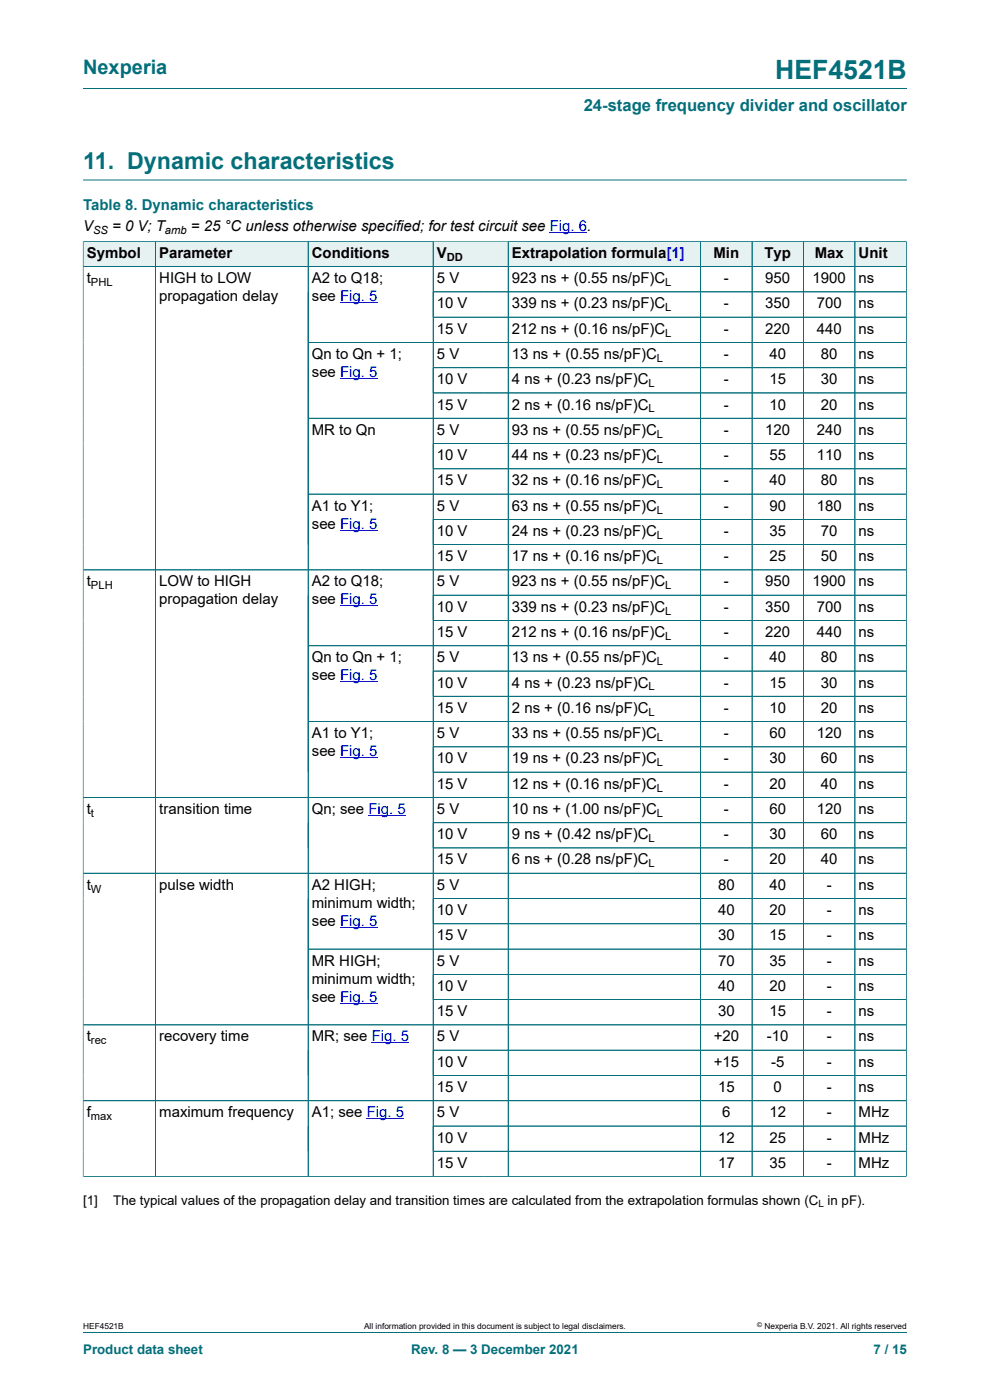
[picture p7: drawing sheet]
<svg xmlns="http://www.w3.org/2000/svg" width="210mm" height="297mm" viewBox="0 0 210 297" stroke-linecap="round" stroke-linejoin="round" font-family="sans-serif">
<defs><g id="words">
<text font-size="5.6" fill="#036f7b" x="164.5" y="16.8">HEF4521B</text>
<text font-size="4.9" fill="#036f7b" x="17.6" y="35.9">11. Dynamic characteristics</text>
<text font-size="4.2" fill="#036f7b" x="17.6" y="15.6">Nexperia</text>
<text font-size="3.5" fill="#036f7b" x="123.8" y="23.7">24-stage frequency divider and oscillator</text>
<text font-size="3.2" fill="#036f7b" x="17.6" y="44.5">Table 8. Dynamic characteristics</text>
<g font-size="3.2">
<text x="17.6" y="49.1">V</text>
<text x="23.8" y="49.1">= 0 V; T</text>
<text x="40.5" y="49.1">= 25 °C unless otherwise specified; for test circuit see Fig. 6.</text>
<text x="18.4" y="54.7">Symbol</text>
<text x="33.8" y="54.7">Parameter</text>
<text x="66.2" y="54.7">Conditions</text>
<text x="92.7" y="54.7">V</text>
<text x="108.6" y="54.7">Extrapolation formula[1]</text>
<text x="151.3" y="54.7">Min</text>
<text x="162.2" y="54.7">Typ</text>
<text x="172.8" y="54.7">Max</text>
<text x="182.1" y="54.7">Unit</text>
<text x="18.4" y="60.1">t</text>
<text x="33.8" y="60.1">HIGH to LOW</text>
<text x="33.8" y="63.9">propagation delay</text>
<text x="66.2" y="60.1">A2 to Q18;</text>
<text x="66.2" y="63.9">see Fig. 5</text>
<text x="92.7" y="60.1">5 V</text>
<text x="92.7" y="65.4">10 V</text>
<text x="108.6" y="60.1">923 ns + (0.55 ns/pF)C</text>
<text x="108.6" y="65.4">339 ns + (0.23 ns/pF)C</text>
<text x="153.5" y="60.1">-</text>
<text x="153.5" y="65.4">-</text>
<text x="162.3" y="60.1">950</text>
<text x="162.3" y="65.4">350</text>
<text x="172.4" y="60.1">1900</text>
<text x="173.2" y="65.4">700</text>
<text x="182.1" y="60.1">ns</text>
<text x="182.1" y="65.4">ns</text>
<text x="92.7" y="70.8">15 V</text>
<text x="108.6" y="70.8">212 ns + (0.16 ns/pF)C</text>
<text x="153.5" y="70.8">-</text>
<text x="162.3" y="70.8">220</text>
<text x="173.2" y="70.8">440</text>
<text x="182.1" y="70.8">ns</text>
<text x="66.2" y="76.1">Qn to Qn + 1;</text>
<text x="92.7" y="76.1">5 V</text>
<text x="108.6" y="76.1">13 ns + (0.55 ns/pF)C</text>
<text x="153.5" y="76.1">-</text>
<text x="163.2" y="76.1">40</text>
<text x="174.1" y="76.1">80</text>
<text x="182.1" y="76.1">ns</text>
<text x="66.2" y="80">see Fig. 5</text>
<text x="92.7" y="81.5">10 V</text>
<text x="108.6" y="81.5">4 ns + (0.23 ns/pF)C</text>
<text x="153.5" y="81.5">-</text>
<text x="163.2" y="81.5">15</text>
<text x="174.1" y="81.5">30</text>
<text x="182.1" y="81.5">ns</text>
<text x="92.7" y="86.9">15 V</text>
<text x="108.6" y="86.9">2 ns + (0.16 ns/pF)C</text>
<text x="153.5" y="86.9">-</text>
<text x="163.2" y="86.9">10</text>
<text x="174.1" y="86.9">20</text>
<text x="182.1" y="86.9">ns</text>
<text x="66.2" y="92.2">MR to Qn</text>
<text x="92.7" y="92.2">5 V</text>
<text x="108.6" y="92.2">93 ns + (0.55 ns/pF)C</text>
<text x="153.5" y="92.2">-</text>
<text x="162.3" y="92.2">120</text>
<text x="173.2" y="92.2">240</text>
<text x="182.1" y="92.2">ns</text>
<text x="92.7" y="97.6">10 V</text>
<text x="108.6" y="97.6">44 ns + (0.23 ns/pF)C</text>
<text x="153.5" y="97.6">-</text>
<text x="163.2" y="97.6">55</text>
<text x="173.2" y="97.6">110</text>
<text x="182.1" y="97.6">ns</text>
<text x="92.7" y="103">15 V</text>
<text x="108.6" y="103">32 ns + (0.16 ns/pF)C</text>
<text x="153.5" y="103">-</text>
<text x="163.2" y="103">40</text>
<text x="174.1" y="103">80</text>
<text x="182.1" y="103">ns</text>
<text x="66.2" y="108.3">A1 to Y1;</text>
<text x="66.2" y="112.1">see Fig. 5</text>
<text x="92.7" y="108.3">5 V</text>
<text x="92.7" y="113.7">10 V</text>
<text x="108.6" y="108.3">63 ns + (0.55 ns/pF)C</text>
<text x="108.6" y="113.7">24 ns + (0.23 ns/pF)C</text>
<text x="153.5" y="108.3">-</text>
<text x="153.5" y="113.7">-</text>
<text x="163.2" y="108.3">90</text>
<text x="163.2" y="113.7">35</text>
<text x="173.2" y="108.3">180</text>
<text x="174.1" y="113.7">70</text>
<text x="182.1" y="108.3">ns</text>
<text x="182.1" y="113.7">ns</text>
<text x="92.7" y="119">15 V</text>
<text x="108.6" y="119">17 ns + (0.16 ns/pF)C</text>
<text x="153.5" y="119">-</text>
<text x="163.2" y="119">25</text>
<text x="174.1" y="119">50</text>
<text x="182.1" y="119">ns</text>
<text x="18.4" y="124.4">t</text>
<text x="33.8" y="124.4">LOW to HIGH</text>
<text x="66.2" y="124.4">A2 to Q18;</text>
<text x="92.7" y="124.4">5 V</text>
<text x="108.6" y="124.4">923 ns + (0.55 ns/pF)C</text>
<text x="153.5" y="124.4">-</text>
<text x="162.3" y="124.4">950</text>
<text x="172.4" y="124.4">1900</text>
<text x="182.1" y="124.4">ns</text>
<text x="33.8" y="128.2">propagation delay</text>
<text x="66.2" y="128.2">see Fig. 5</text>
<text x="92.7" y="129.8">10 V</text>
<text x="108.6" y="129.8">339 ns + (0.23 ns/pF)C</text>
<text x="153.5" y="129.8">-</text>
<text x="162.3" y="129.8">350</text>
<text x="173.2" y="129.8">700</text>
<text x="182.1" y="129.8">ns</text>
<text x="92.7" y="135.1">15 V</text>
<text x="108.6" y="135.1">212 ns + (0.16 ns/pF)C</text>
<text x="153.5" y="135.1">-</text>
<text x="162.3" y="135.1">220</text>
<text x="173.2" y="135.1">440</text>
<text x="182.1" y="135.1">ns</text>
<text x="66.2" y="140.5">Qn to Qn + 1;</text>
<text x="92.7" y="140.5">5 V</text>
<text x="108.6" y="140.5">13 ns + (0.55 ns/pF)C</text>
<text x="153.5" y="140.5">-</text>
<text x="163.2" y="140.5">40</text>
<text x="174.1" y="140.5">80</text>
<text x="182.1" y="140.5">ns</text>
<text x="66.2" y="144.3">see Fig. 5</text>
<text x="92.7" y="145.9">10 V</text>
<text x="108.6" y="145.9">4 ns + (0.23 ns/pF)C</text>
<text x="153.5" y="145.9">-</text>
<text x="163.2" y="145.9">15</text>
<text x="174.1" y="145.9">30</text>
<text x="182.1" y="145.9">ns</text>
<text x="92.7" y="151.2">15 V</text>
<text x="108.6" y="151.2">2 ns + (0.16 ns/pF)C</text>
<text x="153.5" y="151.2">-</text>
<text x="163.2" y="151.2">10</text>
<text x="174.1" y="151.2">20</text>
<text x="182.1" y="151.2">ns</text>
<text x="66.2" y="156.6">A1 to Y1;</text>
<text x="66.2" y="160.4">see Fig. 5</text>
<text x="92.7" y="156.6">5 V</text>
<text x="92.7" y="161.9">10 V</text>
<text x="108.6" y="156.6">33 ns + (0.55 ns/pF)C</text>
<text x="108.6" y="161.9">19 ns + (0.23 ns/pF)C</text>
<text x="153.5" y="156.6">-</text>
<text x="153.5" y="161.9">-</text>
<text x="163.2" y="156.6">60</text>
<text x="163.2" y="161.9">30</text>
<text x="173.2" y="156.6">120</text>
<text x="174.1" y="161.9">60</text>
<text x="182.1" y="156.6">ns</text>
<text x="182.1" y="161.9">ns</text>
<text x="92.7" y="167.3">15 V</text>
<text x="108.6" y="167.3">12 ns + (0.16 ns/pF)C</text>
<text x="153.5" y="167.3">-</text>
<text x="163.2" y="167.3">20</text>
<text x="174.1" y="167.3">40</text>
<text x="182.1" y="167.3">ns</text>
<text x="18.4" y="172.7">t</text>
<text x="33.8" y="172.7">transition time</text>
<text x="66.2" y="172.7">Qn; see Fig. 5</text>
<text x="92.7" y="172.7">5 V</text>
<text x="108.6" y="172.7">10 ns + (1.00 ns/pF)C</text>
<text x="153.5" y="172.7">-</text>
<text x="163.2" y="172.7">60</text>
<text x="173.2" y="172.7">120</text>
<text x="182.1" y="172.7">ns</text>
<text x="92.7" y="178">10 V</text>
<text x="108.6" y="178">9 ns + (0.42 ns/pF)C</text>
<text x="153.5" y="178">-</text>
<text x="163.2" y="178">30</text>
<text x="174.1" y="178">60</text>
<text x="182.1" y="178">ns</text>
<text x="92.7" y="183.4">15 V</text>
<text x="108.6" y="183.4">6 ns + (0.28 ns/pF)C</text>
<text x="153.5" y="183.4">-</text>
<text x="163.2" y="183.4">20</text>
<text x="174.1" y="183.4">40</text>
<text x="182.1" y="183.4">ns</text>
<text x="18.4" y="188.8">t</text>
<text x="33.8" y="188.8">pulse width</text>
<text x="66.2" y="188.8">A2 HIGH;</text>
<text x="92.7" y="188.8">5 V</text>
<text x="152.3" y="188.8">80</text>
<text x="163.2" y="188.8">40</text>
<text x="175.4" y="188.8">-</text>
<text x="182.1" y="188.8">ns</text>
<text x="66.2" y="192.6">minimum width;</text>
<text x="66.2" y="196.4">see Fig. 5</text>
<text x="92.7" y="194.1">10 V</text>
<text x="152.3" y="194.1">40</text>
<text x="163.2" y="194.1">20</text>
<text x="175.4" y="194.1">-</text>
<text x="182.1" y="194.1">ns</text>
<text x="92.7" y="199.5">15 V</text>
<text x="152.3" y="199.5">30</text>
<text x="163.2" y="199.5">15</text>
<text x="175.4" y="199.5">-</text>
<text x="182.1" y="199.5">ns</text>
<text x="66.2" y="204.8">MR HIGH;</text>
<text x="66.2" y="208.7">minimum width;</text>
<text x="92.7" y="204.8">5 V</text>
<text x="152.3" y="204.8">70</text>
<text x="163.2" y="204.8">35</text>
<text x="175.4" y="204.8">-</text>
<text x="182.1" y="204.8">ns</text>
<text x="66.2" y="212.5">see Fig. 5</text>
<text x="92.7" y="210.2">10 V</text>
<text x="92.7" y="215.6">15 V</text>
<text x="152.3" y="210.2">40</text>
<text x="152.3" y="215.6">30</text>
<text x="163.2" y="210.2">20</text>
<text x="163.2" y="215.6">15</text>
<text x="175.4" y="210.2">-</text>
<text x="175.4" y="215.6">-</text>
<text x="182.1" y="210.2">ns</text>
<text x="182.1" y="215.6">ns</text>
<text x="18.4" y="220.9">t</text>
<text x="33.8" y="220.9">recovery time</text>
<text x="66.2" y="220.9">MR; see Fig. 5</text>
<text x="92.7" y="220.9">5 V</text>
<text x="151.4" y="220.9">+20</text>
<text x="162.7" y="220.9">-10</text>
<text x="175.4" y="220.9">-</text>
<text x="182.1" y="220.9">ns</text>
<text x="92.7" y="226.3">10 V</text>
<text x="151.4" y="226.3">+15</text>
<text x="163.6" y="226.3">-5</text>
<text x="175.4" y="226.3">-</text>
<text x="182.1" y="226.3">ns</text>
<text x="92.7" y="231.7">15 V</text>
<text x="152.3" y="231.7">15</text>
<text x="164.1" y="231.7">0</text>
<text x="175.4" y="231.7">-</text>
<text x="182.1" y="231.7">ns</text>
<text x="18.4" y="237">f</text>
<text x="33.8" y="237">maximum frequency</text>
<text x="66.2" y="237">A1; see Fig. 5</text>
<text x="92.7" y="237">5 V</text>
<text x="153.2" y="237">6</text>
<text x="163.2" y="237">12</text>
<text x="175.4" y="237">-</text>
<text x="182.1" y="237">MHz</text>
<text x="92.7" y="242.4">10 V</text>
<text x="152.3" y="242.4">12</text>
<text x="163.2" y="242.4">25</text>
<text x="175.4" y="242.4">-</text>
<text x="182.1" y="242.4">MHz</text>
<text x="92.7" y="247.7">15 V</text>
<text x="152.3" y="247.7">17</text>
<text x="163.2" y="247.7">35</text>
<text x="175.4" y="247.7">-</text>
<text x="182.1" y="247.7">MHz</text>
</g>
<g font-size="2.8">
<text x="17.6" y="255.6">[1]</text>
<text x="24" y="255.6">The typical values of the propagation delay and transition times are calculated from the extrapolation formulas shown (C in pF).</text>
</g>
<g font-size="2.8" fill="#036f7b">
<text x="17.6" y="287.2">Product data sheet</text>
<text x="87.2" y="287.2">Rev. 8 — 3 December 2021</text>
<text x="185.3" y="287.2">7 / 15</text>
</g>
<g font-size="2.4">
<text x="19.8" y="49.7">SS</text>
<text x="35" y="49.7">amb</text>
<text x="94.8" y="55.3">DD</text>
<text x="19.3" y="60.7">PHL</text>
<text x="141.1" y="60.7">L</text>
<text x="141.1" y="66">L</text>
<text x="141.1" y="71.4">L</text>
<text x="139.4" y="76.8">L</text>
<text x="137.6" y="82.1">L</text>
<text x="137.6" y="87.5">L</text>
<text x="139.4" y="92.9">L</text>
<text x="139.4" y="98.2">L</text>
<text x="139.4" y="103.6">L</text>
<text x="139.4" y="108.9">L</text>
<text x="139.4" y="114.3">L</text>
<text x="139.4" y="119.7">L</text>
<text x="19.3" y="125">PLH</text>
<text x="141.1" y="125">L</text>
<text x="141.1" y="130.4">L</text>
<text x="141.1" y="135.8">L</text>
<text x="139.4" y="141.1">L</text>
<text x="137.6" y="146.5">L</text>
<text x="137.6" y="151.8">L</text>
<text x="139.4" y="157.2">L</text>
<text x="139.4" y="162.6">L</text>
<text x="139.4" y="167.9">L</text>
<text x="19.3" y="173.3">t</text>
<text x="139.4" y="173.3">L</text>
<text x="137.6" y="178.6">L</text>
<text x="137.6" y="184">L</text>
<text x="19.3" y="189.4">W</text>
<text x="19.3" y="221.5">rec</text>
<text x="19.3" y="237.6">max</text>
</g>
<text font-size="2.1" x="173.6" y="256.1">L</text>
<g font-size="1.8">
<text x="17.6" y="282">HEF4521B</text>
<text x="77.2" y="282">All information provided in this document is subject to legal disclaimers.</text>
<text x="162.2" y="282">Nexperia B.V. 2021. All rights reserved</text>
</g>
<text font-size="1.4" x="160.6" y="281.6">©</text>
</g></defs>
<path d="M17.6 18.8h174.8M17.6 38.2h174.8" fill="none" stroke="#036f7b" stroke-width=".21"/>
<path d="M116.6 49.4h7.9" fill="none" stroke="#00f" stroke-width=".21"/>
<path d="M17.7 51.3h15.2v5.2h-15.2z" fill="#e6f1f2"/>
<path d="M17.6 51.1v5.5h15.4v-5.4h-15.4" fill="none" stroke="#036f7b" stroke-width=".21"/>
<path d="M33.1 51.3h32.2v5.2h-32.2z" fill="#e6f1f2"/>
<path d="M33 51.2h32.4v5.4h-32.4z" fill="none" stroke="#036f7b" stroke-width=".21"/>
<path d="M65.4 51.3h26.4v5.2h-26.4z" fill="#e6f1f2"/>
<path d="M65.4 51.2h42.4v5.4h-42.4zM91.9 51.2v5.4" fill="none" stroke="#036f7b" stroke-width=".21"/>
<g fill="#e6f1f2">
<path d="M92 51.3h15.7v5.2h-15.7z"/>
<path d="M107.9 51.3h40.7v5.2h-40.7z"/>
</g>
<path d="M107.8 51.2h40.8v5.4h-40.8z" fill="none" stroke="#036f7b" stroke-width=".21"/>
<path d="M148.7 51.3h10.8v5.2h-10.8z" fill="#e6f1f2"/>
<path d="M148.6 51.2h10.9v5.4h-10.9z" fill="none" stroke="#036f7b" stroke-width=".21"/>
<path d="M159.6 51.3h10.8v5.2h-10.8z" fill="#e6f1f2"/>
<path d="M159.5 51.2h10.9v5.4h-10.9z" fill="none" stroke="#036f7b" stroke-width=".21"/>
<path d="M170.5 51.3h10.8v5.2h-10.8z" fill="#e6f1f2"/>
<path d="M170.4 51.2h11v5.4h-11z" fill="none" stroke="#036f7b" stroke-width=".21"/>
<path d="M181.4 51.3h10.8v5.2h-10.8z" fill="#e6f1f2"/>
<g fill="none" stroke="#036f7b" stroke-width=".21">
<path d="M17.6 56.6h174.7M17.6 51.3v198.4M17.7 51.2h174.6M33 51.3v198.3M65.4 51.3v198.3M91.9 51.3v198.3M107.8 51.3v198.3M148.6 51.3v198.3M159.5 51.3v198.3M170.4 51.3v198.3M181.4 51.2v198.4M192.3 51.1v198.6"/>
<path d="M65.4 72.6h126.9M91.9 61.9h100.4M91.9 67.3h100.4M91.9 78h100.4M65.4 88.7h126.9M91.9 83.4h100.4M91.9 94.1h100.4M91.9 99.5h100.4M65.4 104.8h126.9M91.9 110.2h100.4M91.9 115.5h100.4M91.9 126.3h100.4"/>
<path d="M91.9 131.6h100.4M192.3 120.9h-174.7M192.3 137h-126.9M65.4 153.1h126.9M91.9 142.4h100.4M91.9 147.7h100.4M91.9 158.4h100.4M17.6 169.2h174.7M91.9 163.8h100.4M91.9 174.5h100.4M91.9 179.9h100.4M91.9 190.6h100.4"/>
<path d="M91.9 196h100.4M192.3 185.3h-174.7M91.9 206.7h100.4M91.9 212.1h100.4M192.3 201.3h-126.9M192.3 217.4h-174.7M91.9 222.8h100.4M91.9 228.2h100.4M91.9 238.9h100.4M192.3 233.5h-174.7M91.9 244.2h100.4M192.3 249.6h-174.7"/>
<path d="M17.6 282.6h174.8"/>
</g>
<path d="M72.1 64.2h8M72.1 80.3h8M72.1 112.5h8M72.1 128.6h8M72.1 144.6h8M72.1 160.7h8M78.1 173h8M72.1 196.7h8M72.1 212.8h8M77.8 237.3h7.9M78.8 221.3h8" fill="none" stroke="#00f" stroke-width=".21"/>
<use href="#words"/>
</svg>
